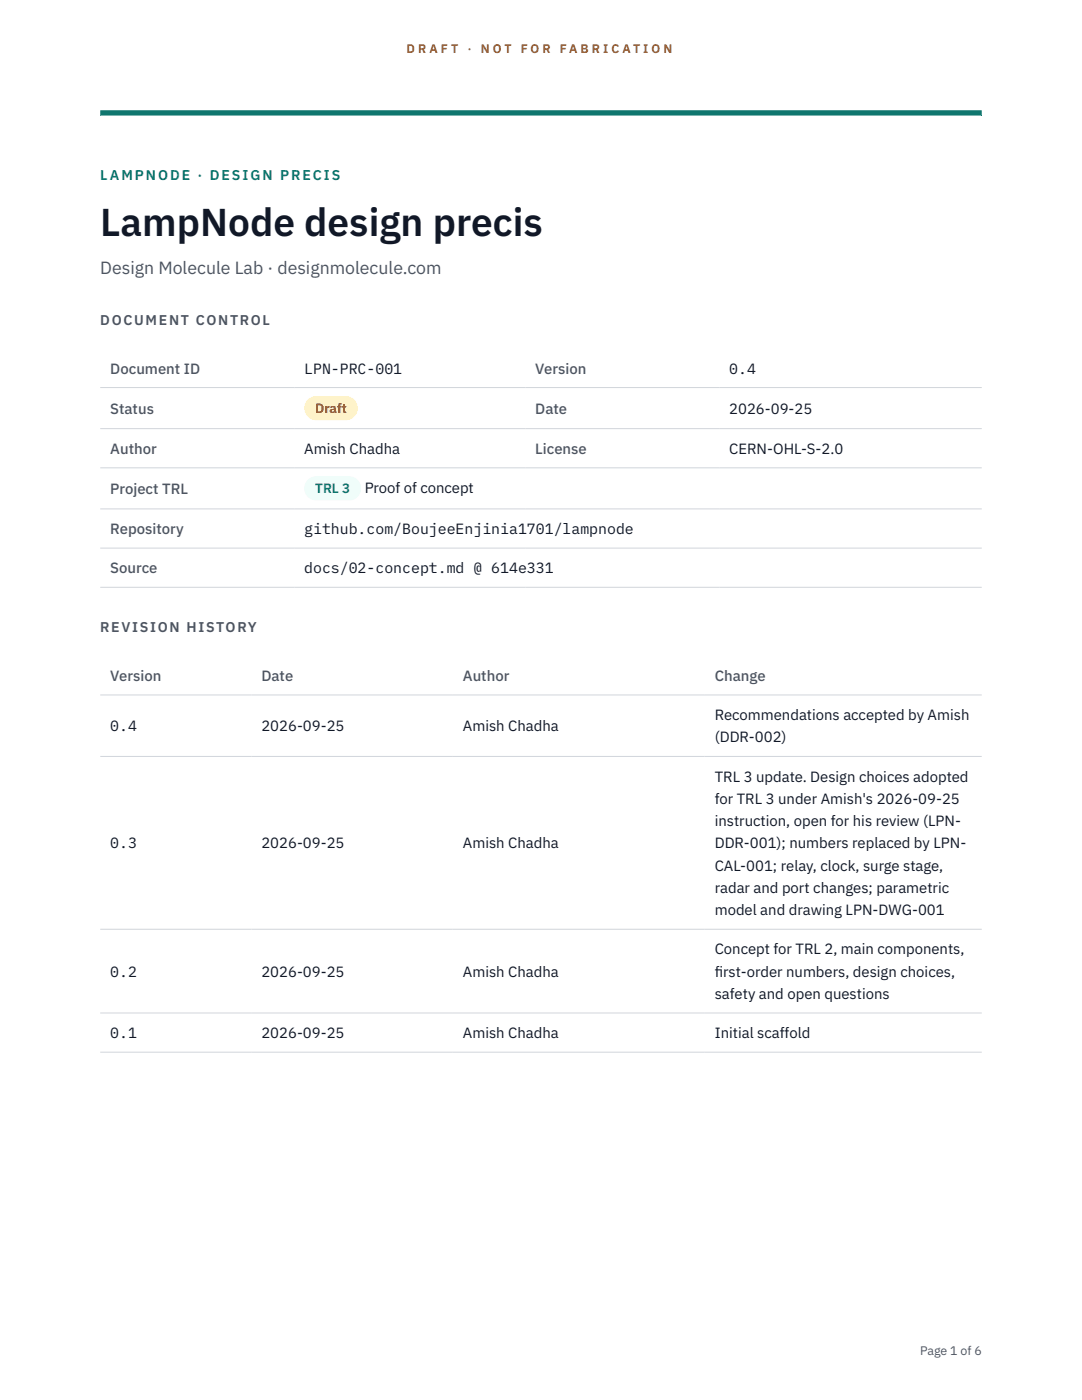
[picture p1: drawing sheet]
<svg xmlns="http://www.w3.org/2000/svg" width="216mm" height="279mm" viewBox="0 0 216 279" stroke-linecap="round" stroke-linejoin="round" font-family="sans-serif">
<defs><g id="words">
<text font-size="7.8" fill="#111827" x="20" y="47.1">LampNode design precis</text>
<text font-size="3.5" fill="#4b5563" x="20" y="54.6">Design Molecule Lab · designmolecule.com</text>
<g font-size="3" fill="#4b5563">
<text x="22" y="74.5">Document ID</text>
<text x="106.8" y="74.5">Version</text>
<text x="22" y="82.6">Status</text>
<text x="106.8" y="82.6">Date</text>
<text x="22" y="90.6">Author</text>
<text x="106.8" y="90.6">License</text>
<text x="22" y="98.6">Project TRL</text>
<text x="22" y="106.6">Repository</text>
<text x="22" y="114.4">Source</text>
<text x="22" y="135.9">Version</text>
<text x="52.2" y="135.9">Date</text>
<text x="92.4" y="135.9">Author</text>
<text x="142.6" y="135.9">Change</text>
</g>
<g font-size="3" fill="#111827">
<text x="60.7" y="74.5">LPN-PRC-001</text>
<text x="145.5" y="74.5">0.4</text>
<text x="145.5" y="82.6">2026-09-25</text>
<text x="60.7" y="90.6">Amish Chadha</text>
<text x="145.5" y="90.6">CERN-OHL-S-2.0</text>
<text x="72.8" y="98.5">Proof of concept</text>
<text x="60.7" y="106.6">github.com/BoujeeEnjinia1701/lampnode</text>
<text x="60.7" y="114.4">docs/02-concept.md @ 614e331</text>
<text x="142.6" y="143.7">Recommendations accepted by Amish</text>
<text x="22" y="145.9">0.4</text>
<text x="52.2" y="145.9">2026-09-25</text>
<text x="92.4" y="145.9">Amish Chadha</text>
<text x="142.6" y="148.2">(DDR-002)</text>
<text x="142.6" y="156">TRL 3 update. Design choices adopted</text>
<text x="142.6" y="160.4">for TRL 3 under Amish's 2026-09-25</text>
<text x="142.6" y="164.9">instruction, open for his review (LPN-</text>
<text x="22" y="169.3">0.3</text>
<text x="52.2" y="169.3">2026-09-25</text>
<text x="92.4" y="169.3">Amish Chadha</text>
<text x="142.6" y="169.3">DDR-001); numbers replaced by LPN-</text>
<text x="142.6" y="173.8">CAL-001; relay, clock, surge stage,</text>
<text x="142.6" y="178.2">radar and port changes; parametric</text>
<text x="142.6" y="182.7">model and drawing LPN-DWG-001</text>
<text x="142.6" y="190.5">Concept for TRL 2, main components,</text>
<text x="22" y="194.9">0.2</text>
<text x="52.2" y="194.9">2026-09-25</text>
<text x="92.4" y="194.9">Amish Chadha</text>
<text x="142.6" y="194.9">f</text>
<text x="142.6" y="194.9">irst-order numbers, design choices,</text>
<text x="142.6" y="199.4">safety and open questions</text>
<text x="22" y="207.2">0.1</text>
<text x="52.2" y="207.2">2026-09-25</text>
<text x="92.4" y="207.2">Amish Chadha</text>
<text x="142.6" y="207.2">Initial scaffold</text>
</g>
<text font-size="2.8" fill="#0f766e" x="20" y="36">LAMPNODE · DESIGN PRECIS</text>
<g font-size="2.8" fill="#4b5563">
<text x="20" y="64.8">DOCUMENT CONTROL</text>
<text x="20" y="126.2">REVISION HISTORY</text>
</g>
<text font-size="2.7" fill="#92400e" x="62.9" y="82.5">Draft</text>
<text font-size="2.7" fill="#0f766e" x="62.9" y="98.5">TRL 3</text>
<g font-size="2.5" fill="#b45309">
<text x="81.1" y="10.5">D R A F T</text>
<text x="93.3" y="10.5">·</text>
<text x="95.9" y="10.5">N O T</text>
<text x="103.9" y="10.5">F O R</text>
<text x="111.7" y="10.5">F A B R I C A T I O N</text>
</g>
<text font-size="2.5" fill="#4b5563" x="183.6" y="270.3">Page 1 of 6</text>
</g></defs>
<path d="M20 23.1h175.9zM20 22h175.9v1.1h-175.9z" fill-rule="evenodd" fill="#0f766e"/>
<path d="M20 77.3h175.9M20 85.5h175.9M20 93.4h175.9M20 101.6h175.9M20 109.4h175.9M20 117.2h175.9M20 138.7h175.9M20 151h175.9M20 185.5h175.9M20 202.2h175.9M20 210h175.9" fill="none" stroke="#d1d5db" stroke-width=".2"/>
<path d="M60.7 79h10.7v4.9h-10.7z" fill="#fef3c7"/>
<path d="M60.7 95.1h11.4v4.8h-11.4z" fill="#f0fdfa"/>
<use href="#words"/>
</svg>
